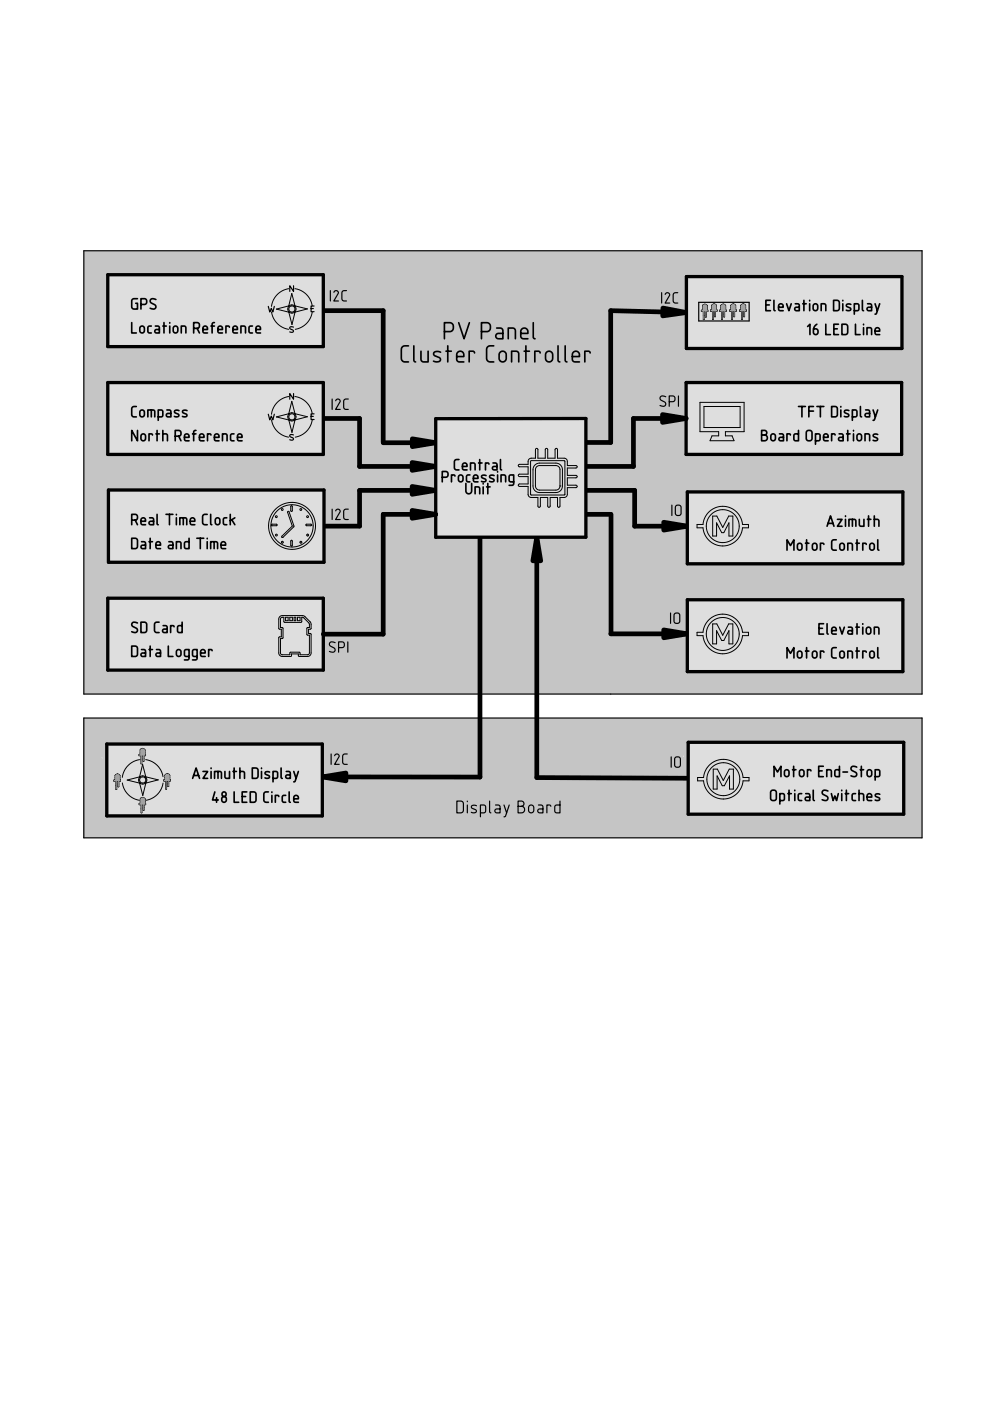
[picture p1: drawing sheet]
<svg xmlns="http://www.w3.org/2000/svg" width="210mm" height="297mm" viewBox="0 0 210 297" stroke-linecap="round" stroke-linejoin="round" font-family="sans-serif">
<g fill="#c5c5c5">
<path d="M17.8 53.2h177.7v94h-177.7z" fill-rule="evenodd"/>
<path d="M17.8 152.2h177.7v25.4h-177.7z" fill-rule="evenodd"/>
</g>
<path d="M68.6 65.9h12.6M129.5 65.9l16 .4M68.6 88.7h7.6M76.2 98.9h16.2M81.3 93.9h11.1M68.7 111.6h7.5M76.2 104h16.2M113.8 113.9v51l32.1 .1M134.6 111.6h11.1M129.5 134.4h16.2M68.3 164.7l33.5 .1" fill="none" stroke="#000" stroke-width="1"/>
<path d="M140.6 65.3l4.9 1-5 .7zM87.4 98.1l5 .8-5 .8zM87.4 93l5 .9-5 .8zM87.4 103.1l5 .9-5 .8zM113.8 113.9l.8 5h-1.6zM140.7 110.7l5 .9-5 .8zM140.7 133.6l5 .8-5 .8zM68.3 164.7l5-.8v1.7z" fill="#000"/>
<path d="M140.6 65.3l4.9 1-5 .7zM87.4 98.1l5 .8-5 .8zM87.4 93l5 .9-5 .8zM87.4 103.1l5 .9-5 .8zM113.8 113.9l.8 5h-1.6zM140.7 110.7l5 .9-5 .8zM140.7 133.6l5 .8-5 .8zM68.3 164.7l5-.8v1.7z" fill="#000" stroke="#000" stroke-width="1"/>
<g fill="#dedede">
<path d="M23 81.1h45.6v15.3h-45.7z" fill-rule="evenodd"/>
<path d="M23 58.2h45.6v15.3h-45.7z" fill-rule="evenodd"/>
<path d="M23 103.9h45.7v15.3h-45.7z" fill-rule="evenodd"/>
<path d="M22.9 126.8h45.7v15.3h-45.7z" fill-rule="evenodd"/>
<path d="M145.6 81.1h45.6v15.2h-45.7z" fill-rule="evenodd"/>
<path d="M146.1 157.4h45.5v15.2h-45.7z" fill-rule="evenodd"/>
<path d="M22.8 157.7h45.5v15.3h-45.7z" fill-rule="evenodd"/>
<path d="M145.7 58.6h45.5v15.3h-45.7z" fill-rule="evenodd"/>
<path d="M145.9 104.3h45.5v15.2h-45.7z" fill-rule="evenodd"/>
<path d="M145.9 127.2h45.5v15.2h-45.7z" fill-rule="evenodd"/>
</g>
<path d="M22.9 58.2h45.7v15.3h-45.7zM145.5 58.6h45.7v15.3h-45.7zM22.9 81.1h45.7v15.3h-45.7zM145.5 81.1h45.7v15.2h-45.7zM23 103.9h45.7v15.3h-45.7zM145.7 104.3h45.7v15.2h-45.7zM22.9 126.8h45.7v15.3h-45.7zM145.7 127.2h45.7v15.2h-45.7zM22.6 157.7h45.7v15.3h-45.7zM145.9 157.4h45.7v15.2h-45.7z" fill="none" stroke="#000" stroke-width=".7"/>
<g fill="none" stroke="#000" stroke-width=".35">
<path d="M27.9 68.4v2.2h1M29.1 63.3h-.8l-.3 .3-.1 1.5 .3 .4h.9v-1.2h-.3M29.8 69.3l.3-.2 .4 .2 .1 .8a.49 .49 0 0 1-.5 .5 .49 .49 0 0 1-.5-.5zM29.9 64.5h.7a.62 .62 0 0 0 .5-.6 .62 .62 0 0 0-.5-.6h-.7v2.2M32.1 69.1l-.5 .1-.3 .3 .1 .9 .7 .2M32.9 69.1l.7 .1 .2 .2v1.2h-.6a.37 .37 0 0 1-.4-.4 .37 .37 0 0 1 .4-.3h.6M33.1 63.5l-.2-.1a.57 .57 0 0 0-.8 0 .57 .57 0 0 0-.1 .8l.8 .4a.52 .52 0 0 1 .2 .7 .52 .52 0 0 1-.8 .2l-.4-.1M34.5 69.1h.8M34.8 68.4v2.2M36 68.4v.1M36 69.1v1.5M36.9 69.3l.3-.2 .4 .2 .1 .8a.49 .49 0 0 1-.5 .5 .49 .49 0 0 1-.5-.5z"/>
<path d="M38.4 70.6v-1.5h.7l.2 .2 .1 1.3M41.1 69.6h.7a.62 .62 0 0 0 .5-.6 .62 .62 0 0 0-.5-.6h-.7v2.2M41.8 69.6l.5 1M43 69.9h1a.51 .51 0 0 0-.3-.7 .51 .51 0 0 0-.7 .4l.1 .9 .9 .1M44.7 69.1h.8M45.5 68.4l-.4 .1-.1 .2v1.9M46.2 69.9h1a.51 .51 0 0 0-.4-.7 .51 .51 0 0 0-.6 .4l.1 .9 .9 .1M48.6 69.4l-.1-.3h-.6v1.5M49.4 69.9h.9a.51 .51 0 0 0-.3-.7 .51 .51 0 0 0-.6 .4l.1 .9 .8 .1M51.1 70.6v-1.5h.7l.2 .2 .1 1.3M53.5 69.1l-.5 .1-.2 .3 .1 .9 .6 .2M54.3 69.9h.9a.51 .51 0 0 0-.3-.7 .51 .51 0 0 0-.6 .4l.1 .9 .8 .1"/>
<path d="M162.4 64.7h.7M163.4 63.7h-1v2.2h1M164.1 63.7v1.9l.2 .3M165.1 65.1h.9a.51 .51 0 0 0-.3-.7 .51 .51 0 0 0-.6 .5l.1 .9 .8 .1M166.8 64.4l.5 1.5 .5-1.5M168.6 64.4h.6l.3 .3v1.2h-.6a.37 .37 0 0 1-.4-.4 .37 .37 0 0 1 .4-.4h.6M170.2 64.4h.7M170.4 63.7v2.2M171.2 69.2l.5-.5v2.2M171.7 63.7v.1M171.7 64.4v1.5M172.5 64.6l.4-.2 .3 .2 .2 .8a.49 .49 0 0 1-.5 .5 .49 .49 0 0 1-.5-.5z"/>
<path d="M173.2 68.7a1.6 1.6 0 0 0-.6 2.1l.3 .1a.61 .61 0 0 0 .6-.5 .61 .61 0 0 0-.6-.7h-.4M174.1 65.9v-1.5h.7l.2 .2 .1 1.3M175.1 68.7v2.2h1M176.7 63.7h.9l.3 .3v1.5l-.2 .3-1 .1zM176.8 69.7h.7M177.8 68.7h-1v2.2h1M178.5 68.7l.8 .1 .4 .2v1.5l-.3 .4h-.9zM178.7 63.7v.1M178.7 64.4v1.5M180.4 64.5h-.8a.29 .29 0 0 0-.2 .3 .29 .29 0 0 0 .2 .2l.6 .3a.29 .29 0 0 1 .2 .3 .29 .29 0 0 1-.2 .2h-.8M181.1 65.9h.7l.3-.3v-.9l-.2-.3h-.8v2.2M181.4 68.7v2.2h1"/>
<path d="M182.8 63.7v1.9l.3 .3M183.1 68.7v.2M183.1 69.5v1.4M183.8 70.9v-1.4h.7l.2 .1 .1 1.3M183.9 64.4h.7l.2 .3v1.2h-.6a.37 .37 0 0 1-.4-.4 .37 .37 0 0 1 .4-.4h.6M185.5 70.2h1a.51 .51 0 0 0-.3-.7 .51 .51 0 0 0-.7 .5l.1 .8 .9 .1M185.5 64.4l.5 1.5M186.5 64.4l-.7 2.1-.3 .1M28.9 86.2h-.7l-.3 .5 .1 1.5 .3 .2h.6M29.1 91.3v2.2l-1.2-2.2v2.2M29.8 87.1l.3-.2 .4 .2 .1 .8a.49 .49 0 0 1-.5 .5 .49 .49 0 0 1-.5-.5zM30 92.1l.4-.1 .3 .1 .2 .9a.49 .49 0 0 1-.5 .5 .49 .49 0 0 1-.5-.5z"/>
<path d="M31.3 88.4v-1.5l1.4 .1 .1 1.4M32.1 86.9v1.5M32.3 92.2l-.1-.2h-.6v1.5M33.1 92h.7M33.3 91.3v2.2M33.5 88.4h.7l.3-.2v-1l-.2-.2-.8-.1v2.2M34.5 92h.7l.2 .2 .1 1.3M34.5 91.3v2.2M35.4 86.9l.6 .1 .2 .2v1.2h-.6a.37 .37 0 0 1-.3-.4 .37 .37 0 0 1 .3-.3h.6M37.2 92.5h.7a.62 .62 0 0 0 .5-.6 .62 .62 0 0 0-.5-.6h-.7v2.2M37.9 92.5l.5 1M37.9 87.1l-.7-.1a.29 .29 0 0 0-.2 .3 .29 .29 0 0 0 .2 .3l.5 .2a.29 .29 0 0 1 .2 .3 .29 .29 0 0 1-.2 .2h-.7"/>
<path d="M39.1 92.7h1a.51 .51 0 0 0-.4-.7 .51 .51 0 0 0-.6 .5l.1 .9 .9 .1M39.7 87.1l-.8-.1a.29 .29 0 0 0-.2 .3 .29 .29 0 0 0 .2 .3l.6 .2a.29 .29 0 0 1 .1 .3 .29 .29 0 0 1-.2 .2h-.7M40.8 92h.7M41.5 91.3h-.3l-.1 .3v1.9M42.3 92.7h1a.51 .51 0 0 0-.4-.7 .51 .51 0 0 0-.6 .5l.1 .9 .9 .1M44.7 92.2l-.1-.2h-.6v1.5M45.5 92.7h.9a.51 .51 0 0 0-.3-.7 .51 .51 0 0 0-.6 .5l.1 .9 .8 .1M47.2 93.5v-1.5h.7l.2 .2v1.3M49.6 92h-.5l-.2 .4v.9l.7 .2M50.3 92.7h1a.51 .51 0 0 0-.3-.7 .51 .51 0 0 0-.7 .5l.2 .9 .8 .1M161.5 92.2h.6a.61 .61 0 0 1 .6 .6 .61 .61 0 0 1-.6 .7h-.6v-2.2h.6a.49 .49 0 0 1 .5 .4 .49 .49 0 0 1-.5 .5M163.6 92.1l.3-.1 .4 .1 .1 .9a.49 .49 0 0 1-.5 .5 .49 .49 0 0 1-.5-.5z"/>
<path d="M165.3 92h.6l.2 .3v1.2h-.6a.37 .37 0 0 1-.4-.4 .37 .37 0 0 1 .4-.4h.6M167.6 92.2l-.2-.2h-.5v1.5M169.3 91.3v2.2l-.8-.1-.2-.2v-1l.3-.2h.7M169.3 86.2h1.5M170 86.2v2.2M171.1 91.4l.2-.1a.58 .58 0 0 1 .9 .4v1.3a.62 .62 0 0 1-.6 .5 .62 .62 0 0 1-.7-.5v-1.3zM171.5 87.2h1M172.5 86.2h-1v2.2M172.9 93.5l.7-.1 .2-.2 .1-.9-.2-.3h-.8v2.2M173.2 86.2h1.5M173.9 86.2v2.2M174.6 92.7h1a.51 .51 0 0 0-.4-.7 .51 .51 0 0 0-.6 .5l.1 .8 .9 .2"/>
<path d="M176.3 86.2h.8l.4 .3v1.5l-.3 .3-.9 .1zM177.1 92.2l-.2-.2h-.6v1.5M177.9 92h.6l.3 .3v1.2h-.6a.37 .37 0 0 1-.4-.4 .37 .37 0 0 1 .4-.4h.6M178.3 86.2v.1M178.3 86.9v1.5M179.5 92h.7M179.7 91.3v2.2M180 87.1l-.8-.1a.29 .29 0 0 0-.2 .3 .29 .29 0 0 0 .2 .2l.6 .3a.29 .29 0 0 1 .2 .3 .29 .29 0 0 1-.2 .2h-.8M180.7 88.4h.7l.3-.2v-1l-.2-.3h-.8v2.2M181 91.3v.1M181 92v1.5M181.8 92.1l.4-.1 .3 .1 .2 .9a.49 .49 0 0 1-.5 .5 .49 .49 0 0 1-.5-.5z"/>
<path d="M182.4 86.2v1.9l.3 .3M183.4 93.5v-1.5h.7l.2 .2 .1 1.3M183.5 86.9h.7l.2 .3v1.2h-.6a.37 .37 0 0 1-.4-.4 .37 .37 0 0 1 .4-.3h.6M185.1 86.9l.5 1.5M186.1 86.9l-.7 2.1-.3 .1M186.1 92.1h-.8a.29 .29 0 0 0-.2 .2 .29 .29 0 0 0 .2 .3l.6 .3a.29 .29 0 0 1 .2 .2 .29 .29 0 0 1-.2 .3l-.8-.1M27.9 114.1h.9l.3 .3v1.5l-.3 .4h-.9zM27.9 110.3h.8a.62 .62 0 0 0 .5-.6 .62 .62 0 0 0-.5-.6h-.8v2.2M28.7 110.3l.4 1M29.9 110.5h1a.51 .51 0 0 0-.4-.7 .51 .51 0 0 0-.6 .5l.1 .8 .9 .2M30 114.9h.6l.3 .2v1.2h-.7a.37 .37 0 0 1-.3-.3 .37 .37 0 0 1 .3-.4h.7M31.6 114.9h.7"/>
<path d="M31.7 109.8h.6l.3 .3v1.2h-.6a.37 .37 0 0 1-.4-.4 .37 .37 0 0 1 .4-.4h.6M31.8 114.1v2.2M33.1 115.6h.9a.51 .51 0 0 0-.3-.7 .51 .51 0 0 0-.6 .4l.1 .9 .8 .1M33.3 109.1v1.9l.2 .3M35.2 109.1h1.5M35.8 114.9h.6l.3 .2v1.2h-.6a.37 .37 0 0 1-.4-.3 .37 .37 0 0 1 .4-.4h.6M35.9 109.1v2.2M37.4 116.3v-1.4h.7l.2 .1 .1 1.3M37.4 109.1v.1M37.4 109.8v1.5M38.1 111.3v-1.5l1.4 .1 .1 1.4M38.9 109.8v1.5"/>
<path d="M40.1 114.1v2.2h-.8l-.2-.3v-.9l.3-.2h.7M40.3 110.5h1a.51 .51 0 0 0-.3-.7 .51 .51 0 0 0-.7 .5l.1 .8 .9 .2M41.7 114.1h1.5M42.5 114.1v2.2M43.9 109.1h-.6l-.3 .4v1.5l.3 .2 .6 .1M43.9 114.1v.1M43.9 114.9v1.4M44.7 109.1v1.9l.2 .3M44.7 116.3v-1.4l1.3 .1 .1 1.3M45.4 114.9v1.4M45.8 109.9l.3-.1 .4 .1 .1 .9a.49 .49 0 0 1-.5 .5 .49 .49 0 0 1-.5-.5zM46.9 115.6h.9a.51 .51 0 0 0-.3-.7 .51 .51 0 0 0-.6 .4l.1 .9 .8 .1"/>
<path d="M48.1 109.8h-.5l-.2 .4v.9l.7 .2M48.8 109.1v2.2M49.1 110.2l.7 1.1M49.8 109.8l-1 .6M166.9 116.6v-2.2l.7 1.3 .7-1.3v2.2M169.2 115.3l.4-.1 .3 .1 .1 .9a.49 .49 0 0 1-.4 .4 .49 .49 0 0 1-.5-.4zM170.8 115.2h.7M171 114.4v2.2M172.4 115.3l.3-.1 .4 .1 .1 .9a.49 .49 0 0 1-.5 .4 .49 .49 0 0 1-.5-.4zM174.7 115.4l-.2-.2h-.5v1.4M175.4 111.6l.7-2.2 .7 2.2M175.6 111h1"/>
<path d="M177.3 114.4l-.7 .1-.3 .4 .1 1.5 .3 .2h.6M177.6 110.1h.9l-.9 1.5h.9M178.2 115.3l.3-.1 .4 .1 .1 .9a.49 .49 0 0 1-.5 .4 .49 .49 0 0 1-.5-.4zM179.3 109.4v.1M179.3 110.1v1.5M179.8 116.6v-1.4h.6l.3 .1v1.3M180 111.6v-1.5l1.4 .1 .1 1.4M180.7 110.1v1.5M181.5 115.2h.7M181.7 114.4v2.2M182.2 110.1v1.2l.4 .3h.6v-1.5M183.7 115.4l-.2-.2h-.6v1.4"/>
<path d="M183.9 110.1h.7M184.2 109.4v2.2M184.5 115.3l.4-.1 .3 .1 .2 .9a.49 .49 0 0 1-.5 .4 .49 .49 0 0 1-.5-.4zM185.4 110.1h.7l.2 .2 .1 1.3M185.4 109.4v2.2M186.1 114.4v2l.3 .2M27.9 137h.9l.3 .3v1.5l-.3 .3-.9 .1zM29.1 132.1l-.1-.1a.57 .57 0 0 0-.9 0 .57 .57 0 0 0 0 .8l.8 .4a.52 .52 0 0 1 .2 .7 .52 .52 0 0 1-.8 .2l-.4-.2M29.9 131.9h.8l.4 .3v1.5l-.3 .4h-.9zM30 137.7h.6l.3 .3v1.2h-.7a.37 .37 0 0 1-.3-.4 .37 .37 0 0 1 .3-.3h.7M31.6 137.7h.7M31.8 137v2.2"/>
<path d="M33.2 137.7h.6l.2 .3v1.2h-.6a.37 .37 0 0 1-.3-.4 .37 .37 0 0 1 .3-.3h.6M33.7 131.9l-.6 .1-.3 .4v1.5l.3 .2h.6M34.6 132.6l.6 .1 .2 .2v1.2h-.6a.37 .37 0 0 1-.3-.4 .37 .37 0 0 1 .3-.3h.6M35.7 137v2.2h1M36.9 132.9l-.1-.2-.6-.1v1.5M37.5 137.9l.4-.2 .3 .2 .2 .8a.49 .49 0 0 1-.5 .5 .49 .49 0 0 1-.5-.5zM38.6 131.9v2.2h-.7l-.3-.3 .1-.9 .2-.2 .7-.1M40.1 139.2h-.7l-.3-.2v-1l.2-.3h.8v1.9l-.2 .3h-.8M41.8 139.2h-.7l-.3-.2v-1l.2-.3h.8v1.9l-.2 .3h-.8M42.5 138.5h1a.51 .51 0 0 0-.3-.8 .51 .51 0 0 0-.7 .5l.1 .9 .9 .1M45 138l-.2-.3h-.6v1.5M166.9 139.5v-2.2l.7 1.2 .7-1.2v2.2"/>
<path d="M169.2 138.2l.4-.2 .3 .2 .1 .8a.49 .49 0 0 1-.4 .5 .49 .49 0 0 1-.5-.5zM170.8 138h.7M171 137.3v2.2M172.4 138.2l.3-.2 .4 .2 .1 .8a.49 .49 0 0 1-.5 .5 .49 .49 0 0 1-.5-.5zM173.6 133.2h.8M174.6 132.2h-1v2.2h1M174.7 138.3l-.2-.2-.5-.1v1.5M175.4 132.2v2l.2 .2M176.3 133.7h1a.51 .51 0 0 0-.3-.7 .51 .51 0 0 0-.7 .5l.1 .8 .9 .1M177.3 137.3h-.7l-.3 .5 .1 1.5 .3 .2h.6M178 133l.5 1.4 .5-1.4M178.2 138.2l.3-.2 .4 .2 .1 .8a.49 .49 0 0 1-.5 .5 .49 .49 0 0 1-.5-.5z"/>
<path d="M179.8 139.5v-1.5l.6 .1 .3 .1v1.3M179.9 133h.6l.2 .3v1.1h-.6a.37 .37 0 0 1-.3-.3 .37 .37 0 0 1 .3-.4h.6M181.5 133h.7M181.5 138h.7M181.7 132.2v2.2M181.7 137.3v2.2M182.9 132.2v.2M182.9 133v1.4M183.7 138.3l-.2-.2-.6-.1v1.5M183.8 133.1l.4-.1 .3 .1 .1 .9a.49 .49 0 0 1-.4 .4 .49 .49 0 0 1-.5-.4zM184.5 138.2l.4-.2 .3 .2 .2 .8a.49 .49 0 0 1-.5 .5 .49 .49 0 0 1-.5-.5zM185.4 134.4v-1.4h.7l.2 .1 .1 1.3"/>
<path d="M186.1 137.3v2l.3 .2M40.8 165l.8-2.2 .7 2.2M41 164.4h1.1M43 163.6h1l-1 1.4h1M44.8 162.8v.2M44.8 163.6v1.4M45.5 165v-1.4l1.3 .1 .2 1.3M45.5 167.9l-.4 1.7h1.2M45.9 169.1v1M46.2 163.6v1.4M47.2 169l.2-.1a.6 .6 0 0 1 .6 .6 .6 .6 0 0 1-.6 .6 .66 .66 0 0 1-.2-1.1zM47.7 163.6v1.1l.4 .3h.6v-1.4"/>
<path d="M49.4 163.6h.7M49.6 167.9v2.2h1M49.6 162.8v2.2M50.9 163.6h.6l.3 .1v1.3M50.9 162.8v2.2M51.4 168.9h.7M52.3 167.9h-.9v2.2h.9M53.1 167.9h.8l.3 .3 .1 1.5-.3 .4h-.9zM53.5 162.8h.8l.4 .3v1.5l-.3 .4h-.9zM55.4 162.8v.2M55.4 163.6v1.4M56.9 167.9h-.7l-.3 .5 .1 1.5 .3 .2h.6"/>
<path d="M57.2 163.7l-.8-.1a.29 .29 0 0 0-.2 .3 .29 .29 0 0 0 .2 .3l.6 .2a.29 .29 0 0 1 .1 .3 .29 .29 0 0 1-.2 .3l-.7-.1M57.6 167.9v.1M57.6 168.6v1.5M57.9 165h.7l.2-.2 .1-.9-.3-.3h-.7v2.2M59.1 168.9l-.1-.2-.6-.1v1.5M59.6 162.8v2l.2 .2M60.6 168.6l-.5 .1-.3 .3 .1 .9 .7 .2M60.7 163.6h.6l.2 .3 .1 1.1h-.7a.37 .37 0 0 1-.3-.3 .37 .37 0 0 1 .3-.4h.7M61.3 167.9v2l.3 .2M62.3 169.4h1a.51 .51 0 0 0-.4-.7 .51 .51 0 0 0-.6 .4l.1 .9 .9 .1M62.3 163.6l.5 1.4M63.3 163.6l-.7 2-.3 .2"/>
<path d="M163.5 167.7l.3-.2a.58 .58 0 0 1 .8 .5v1.2a.62 .62 0 0 1-.6 .5 .62 .62 0 0 1-.6-.5v-1.2zM164.1 164.7v-2.2l.7 1.2 .8-1.2v2.2M165.3 169.7h.7l.3-.2v-.9l-.2-.3h-.8v2.2M166.5 163.3l.3-.1 .3 .1 .2 .9a.49 .49 0 0 1-.5 .5 .49 .49 0 0 1-.5-.5zM167 168.3h.8M167.3 167.5v2.2M168 163.2h.8M168.3 162.5v2.2M168.5 167.5v.2M168.5 168.3v1.4M169.6 163.3l.4-.1 .3 .1 .2 .9a.49 .49 0 0 1-.5 .5 .49 .49 0 0 1-.5-.5zM170 168.3h-.5l-.3 .3 .1 1 .7 .1"/>
<path d="M170.8 168.3h.7l.2 .3v1.1h-.6a.37 .37 0 0 1-.4-.3 .37 .37 0 0 1 .4-.4h.6M171.9 163.4l-.1-.2h-.6v1.5M172.4 167.5v2l.3 .2M173.6 163.4h.7M174.6 162.5h-1v2.2h1M175.3 164.7v-1.5h.7l.2 .2 .1 1.3M175.5 167.7l-.1-.1a.57 .57 0 0 0-.9 0 .57 .57 0 0 0 0 .8l.8 .4a.52 .52 0 0 1 .2 .7 .52 .52 0 0 1-.8 .2l-.4-.1M176.3 168.3l.3 1.4 .4-.9 .4 .9 .3-1.4M178 162.5v2.2l-.8-.1-.2-.2v-1l.3-.2h.7M178.5 167.5v.2M178.5 168.3v1.4M178.7 163.7h1"/>
<path d="M179.2 168.3h.7M179.4 167.5v2.2M181.4 168.3h-.5l-.2 .3v1l.7 .1M181.6 162.6h-.1a.57 .57 0 0 0-.9-.1 .57 .57 0 0 0 0 .8l.8 .4a.52 .52 0 0 1 .2 .8 .52 .52 0 0 1-.8 .1l-.4-.1M182.1 168.3h.7l.3 .1v1.3M182.1 167.5v2.2M182.4 163.2h.7M182.6 162.5v2.2M183.8 169h1a.51 .51 0 0 0-.3-.7 .51 .51 0 0 0-.7 .5l.2 .8 .8 .1M184 163.3l.3-.1 .4 .1 .1 .9a.49 .49 0 0 1-.5 .5 .49 .49 0 0 1-.5-.5zM185.6 164.7h.6l.3-.3v-.9l-.2-.3h-.7v2.2M186.5 168.4l-.7-.1a.29 .29 0 0 0-.2 .3 .29 .29 0 0 0 .2 .3l.5 .2a.29 .29 0 0 1 .2 .3 .29 .29 0 0 1-.2 .3l-.7-.1"/>
<circle cx="47.5" cy="168.4" r=".46"/>
</g>
<path d="M153.8 72.2l.1 .3M164.5 72.2l.1 .2M154 117.9l.1 .2M164.6 117.8l.2 .3M154 140.7l.1 .3M164.6 140.7l.2 .3" fill="none" stroke="#dedede" stroke-width=".25"/>
<path d="M81.2 65.9v27.9M129.5 65.9v27.9h-5.3M76.2 88.7v10.2M134.3 88.7v10.2h-10.1M76.2 104v7.6M81.2 109.1v25.4h-12.6M101.8 113.9v50.9M124.2 104h10.4v7.6M124.2 109.1h5.3M129.6 109.1v25.3" fill="none" stroke="#000" stroke-width="1"/>
<path d="M92.4 88.8l31.8-.1v25.2h-31.8z" fill-rule="evenodd" fill="#dedede"/>
<g fill="none" stroke="#000" stroke-width=".35">
<path d="M97.3 97.4l-.7 .1-.3 .4 .1 1.5 .3 .2h.6M98 98.9h1a.51 .51 0 0 0-.3-.7 .51 .51 0 0 0-.7 .5l.2 .8 .8 .1M99.8 99.6v-1.4h.6l.3 .1v1.3M101.5 98.2h.7M101.7 97.4v2.2M103.7 98.4l-.2-.2h-.6v1.4M104.5 98.2h.6l.3 .3v1.1h-.6a.37 .37 0 0 1-.4-.3 .37 .37 0 0 1 .4-.4h.6M105.5 100v.1M106.1 97.4v2l.3 .2M93.8 101.2h.7a.62 .62 0 0 0 .5-.6 .62 .62 0 0 0-.5-.6h-.7v2.2M96.5 100.9l-.2-.2h-.6v1.5M97.3 100.8l.4-.1 .3 .1 .2 .9a.49 .49 0 0 1-.5 .5 .49 .49 0 0 1-.5-.5z"/>
<path d="M98.8 102.5v1.6a.61 .61 0 0 0 .6 .6 .61 .61 0 0 0 .6-.6v-1.6M99.6 100.7h-.5l-.2 .4 .1 .9 .6 .2M100.4 101.4h.9a.51 .51 0 0 0-.3-.7 .51 .51 0 0 0-.6 .5l.1 .9 .8 .1M100.7 104.7v-1.5h.7l.2 .2 .1 1.3M102.4 102.5v.1M102.4 103.2v1.5M103.1 100.8h-.8a.29 .29 0 0 0-.2 .2 .29 .29 0 0 0 .2 .3l.6 .3a.29 .29 0 0 1 .1 .2 .29 .29 0 0 1-.2 .3h-.7M103.2 103.2h.7M103.4 102.5v2.2M104.8 100.8h-.8a.29 .29 0 0 0-.2 .2 .29 .29 0 0 0 .2 .3l.6 .3a.29 .29 0 0 1 .1 .2 .29 .29 0 0 1-.2 .3h-.7M105.5 100.7v1.5M106.2 102.2v-1.5h.7l.2 .2 .1 1.3"/>
<path d="M108.9 102.2h-.7l-.2-.3-.1-.9 .3-.3h.7v1.8l-.2 .4h-.8"/>
</g>
<path d="M92.4 113.9h31.8v-25.2l-31.8 .1v25.1" fill="none" stroke="#000" stroke-width=".7"/>
<g fill="none" stroke="#000" stroke-width=".21">
<path d="M57.6 66.1l.4 1.4 .8 1.1 1.1 .8 1.3 .4M58.6 65.5l2.8-.7-.4 .7 .4 .7zM61.2 66l.7 .4 .7-.4-.7 2.8zM61.2 61.2l-1.3 .4-1.1 .9-.8 1.1-.4 1.4M61.9 62.2l.7 2.8-.7-.4-.7 .4zM62.4 64.8l2.8 .7-2.8 .7 .4-.7zM62.5 61.2l1.3 .4 1.1 .8 .9 1.1 .4 1.3M66.2 66.2l-.4 1.3-.8 1.1-1.1 .8-1.3 .4M149 64.8h-.1M149.1 64.7l.4-.2 .4 .2 .1 1.1h.1v.2h-.4v1.2h-.1v-1.2l-.3 .1v1.7h-.2v-1.8h-.4v-.2a.28 .28 0 0 0 .3-.2 .28 .28 0 0 0-.1-.3zM150.9 64.7v.1M151 64.6l.4-.1 .4 .1 .1 1.1h.1v.3h-.3v1.2h-.2v-1.2h-.3v1.7h-.1v-1.7h-.4v-.3a.28 .28 0 0 0 .2-.1 .28 .28 0 0 0 0-.4z"/>
<path d="M153.3 64.5l-.4 .3-.1 .6a.23 .23 0 0 1 .1 .2 .23 .23 0 0 1-.3 .1v.3h.4v1.7h.2v-1.7h.3v1.2h.1v-1.2h.4l-.1-1.2M153.4 64.5l.5 .3M153.4 64.5h-.1M153.9 64.8h.1M155.1 64.6l.3-.1 .5 .1 .1 1.1h.1v.3h-.3v1.2h-.2v-1.2h-.3v1.7h-.2v-1.7h-.4v-.3a.28 .28 0 0 0 .3-.1 .28 .28 0 0 0 0-.4zM155.5 64.5h-.1M157.2 64.6l.4-.1 .4 .1 .1 1.1h.1v.3h-.3v1.2h-.2v-1.2h-.3v1.7h-.2v-1.7h-.4v-.3a.28 .28 0 0 0 .3-.1 .28 .28 0 0 0 0-.4zM157.6 64.5h-.1M110 98.5l2-.1v-.7l.2-.4 .4-.1 .9-.1v-1.8a.26 .26 0 0 1 .3-.2 .26 .26 0 0 1 .2 .2v1.8h1.6v-1.8a.26 .26 0 0 1 .3-.2 .26 .26 0 0 1 .2 .2v1.8h1.6v-1.8a.26 .26 0 0 1 .2-.2 .26 .26 0 0 1 .3 .2v1.8l1.8 .2 .3 .4v1h1.8a.26 .26 0 0 1 .3 .3 .26 .26 0 0 1-.3 .2h-1.8v1.6h1.8a.26 .26 0 0 1 .3 .2 .26 .26 0 0 1-.3 .3h-1.8v1.6h1.8a.26 .26 0 0 1 .3 .2 .26 .26 0 0 1-.3 .3h-1.8l-.1 1.8-.5 .3h-1v1.8a.26 .26 0 0 1-.2 .3 .26 .26 0 0 1-.3-.3v-1.8h-1.6v1.8a.26 .26 0 0 1-.2 .3 .26 .26 0 0 1-.3-.3v-1.8h-1.5v1.8a.26 .26 0 0 1-.3 .3 .26 .26 0 0 1-.3-.3v-1.8h-1.5l-.5-.4v-2h-1.9a.26 .26 0 0 1-.2-.2 .26 .26 0 0 1 .2-.3h1.9v-1.6h-1.9a.26 .26 0 0 1-.2-.2 .26 .26 0 0 1 .2-.3h1.9v-1.5h-1.9l-.2-.2zM112.5 97.7h7.2v7.2h-7.2zM113.4 98.6l.5-.3 .5-.1h3.6l.8 .4 .3 .4 .1 .6v3.6l-.4 .8-.4 .3-.5 .1h-3.6l-.9-.4-.3-.4-.1-.6v-3.5zM113.8 99l.6-.3h3.5l.6 .3 .2 .6v3.5l-.2 .5-.6 .3h-3.5l-.6-.2-.3-.7v-3.5z"/>
<path d="M57.6 111.2l1-.1 .2 .2-.2 .2h-.9zM61 108.5h.3l1 3.1-2.5 2.4v-.3l2.2-2.2zM61.7 107.3l.3 .1v.9l-.2 .1-.2-.1zM61.7 114.6l.3 .1v.9l-.2 .2-.2-.2zM64.9 111.2l1-.1 .2 .2-.2 .2h-.9zM118.7 103h.1M119.8 104.8h.1M150.3 108.6l.9-.7 1.2-.5h1.2l1.2 .2 1 .6 .8 .8 .6 1.1 .2 1.1h1.3v.7h-1.3l-.2 1.1-.5 .9-.7 .8-.8 .6-1.7 .4-1.8-.2-1-.6-.8-.8-.6-1-.2-1.2h-1.3v-.7h1.3l.3-1.4zM151.1 109.4h.9l1.2 2.4 1.3-2.4h.9v4.3h-.8v-2.9l-1.1 2.1h-.5l-1.1-2.1v2.9h-.8zM59.3 130.7l.5-.2h4.5l.3 .2 1.2 1.2 .2 .4v1l-.6 .1v.9h.5l.1 .2v4l-.3 .5-.4 .2h-1.9l-.1-.6h-1.5v.5l-.2 .1h-1.8l-.5-.3-.2-.4v-3.3l.5-.2v-1.6h-.4l-.1-.2v-2zM59.6 131l.6-.1v.9l.1 .2h3.5l.2-.2v-.9h.2l1.3 1.2 .1 .9h-.4l-.1 .2v1.4l.5 .1v3.7l-.2 .4h-1.8v-.4l-.2-.1h-1.8l-.2 .5h-1.6l-.2-.1-.1-3.3h.4l.1-.2v-2l-.5-.2zM60.5 130.9h.6v.7h-.6z"/>
<path d="M61.4 130.9h.6v.7h-.6zM62.4 130.9h.3v.7h-.3zM63.1 130.9h.5v.7h-.5z"/>
<circle cx="61.9" cy="65.5" r=".66"/>
<circle cx="58.6" cy="109.5" r=".19"/>
<circle cx="58.6" cy="113.4" r=".19"/>
<circle cx="59.8" cy="108" r=".19"/>
<circle cx="59.9" cy="115" r=".19"/>
<circle cx="61.9" cy="111.5" r="4.5"/>
<circle cx="61.9" cy="111.5" r="5"/>
<circle cx="63.8" cy="108" r=".19"/>
<circle cx="63.8" cy="115" r=".19"/>
<circle cx="65.2" cy="109.5" r=".19"/>
<circle cx="65.2" cy="113.4" r=".19"/>
<circle cx="153.2" cy="111.6" r="3.5"/>
</g>
<g fill="none" stroke="#000" stroke-width=".25">
<path d="M56.9 65l.3 1.2 .3-.8 .3 .8 .4-1.2M62.2 69.4l-.4-.1a.28 .28 0 0 0-.3 .1 .28 .28 0 0 0 .1 .4l.4 .2a.28 .28 0 0 1 .2 .3 .28 .28 0 0 1-.4 .2l-.4-.1M62.2 60.6v1.2l-.8-1.2v1.2M66 65.4h.4M66.6 64.9h-.6v1.2h.6M70 61.6v2.2M70.8 62a.48 .48 0 0 1 .6-.4 .48 .48 0 0 1 .3 .6l-.9 1.6h1M73.5 61.6l-.7 .1-.3 .4 .1 1.5 .3 .2h.6M140.3 62.1v2.2M141 62.4a.48 .48 0 0 1 .6-.3 .48 .48 0 0 1 .4 .5l-1 1.7h1M143.7 62.1h-.7l-.3 .4 .1 1.5 .3 .2 .6 .1M148.1 64.1h10.7v4h-10.7z"/>
<path d="M70.4 84.6v2.2M71.2 85a.48 .48 0 0 1 .5-.4 .48 .48 0 0 1 .4 .6l-.9 1.6h.9M73.8 84.6h-.6l-.3 .5 .1 1.5 .3 .2h.5M141.2 84.1l-.2-.1a.57 .57 0 0 0-.8 0 .57 .57 0 0 0-.1 .8l.8 .4a.52 .52 0 0 1 .2 .7 .52 .52 0 0 1-.8 .2l-.4-.1M141.9 85.2h.7a.62 .62 0 0 0 .5-.6 .62 .62 0 0 0-.5-.7h-.7v2.2M143.8 83.9v2.2M70.4 108v2.2M71.2 108.3a.48 .48 0 0 1 .5-.3 .48 .48 0 0 1 .4 .5l-.9 1.7h.9M73.8 108h-.6l-.3 .4 .1 1.5 .3 .2 .5 .1M142.5 107.1v2.2M143.3 107.2l.3-.1a.58 .58 0 0 1 .8 .5v1.2a.62 .62 0 0 1-.6 .5 .62 .62 0 0 1-.6-.5v-1.2zM71.1 136.3l-.2-.1a.57 .57 0 0 0-.8-.1 .57 .57 0 0 0-.1 .9l.8 .4a.52 .52 0 0 1 .2 .7 .52 .52 0 0 1-.8 .1l-.4-.1"/>
<path d="M71.8 137.3h.7a.62 .62 0 0 0 .5-.6 .62 .62 0 0 0-.5-.6h-.7v2.2M73.7 136.1v2.2M142.2 130v2.2M143 130.1l.3-.1a.58 .58 0 0 1 .8 .5v1.2a.62 .62 0 0 1-.6 .5 .62 .62 0 0 1-.6-.5v-1.2zM17.8 152.2h177.7v25.4h-177.7zM70.2 159.9v2.2M73.6 159.9h-.6l-.3 .4v1.5l.3 .2 .6 .1M71 160.2a.48 .48 0 0 1 .5-.3 .48 .48 0 0 1 .4 .5l-1 1.7h1M96.9 169.8h.8a.56 .56 0 0 1 .6 .6v1.4a.56 .56 0 0 1-.6 .5h-.8zM99.1 169.8v.2M99.1 170.7v1.6M101 170.8h-.8a.33 .33 0 0 0-.3 .3 .33 .33 0 0 0 .2 .3l.7 .3a.33 .33 0 0 1 .2 .3 .33 .33 0 0 1-.2 .3l-.9-.1"/>
<path d="M101.9 172.3h.7l.3-.2 .1-1.1-.3-.3h-.8v2.5M103.8 169.8v2.3l.3 .2M105.1 170.7h.7l.2 .3v1.3h-.7a.42 .42 0 0 1-.4-.4 .42 .42 0 0 1 .4-.4h.7M106.9 170.7l.5 1.6M108 170.7l-.8 2.3-.3 .2M109.8 171h.8a.7 .7 0 0 1 .6 .6 .7 .7 0 0 1-.6 .7h-.8v-2.5h.7a.56 .56 0 0 1 .6 .6 .56 .56 0 0 1-.6 .6M112.2 170.8a.56 .56 0 0 1 .6-.1 .56 .56 0 0 1 .4 .5v.6a.56 .56 0 0 1-.6 .5 .56 .56 0 0 1-.5-.5zM114.1 170.7h.8l.2 .3v1.3h-.7a.42 .42 0 0 1-.4-.4 .42 .42 0 0 1 .4-.4h.7M116.8 171l-.2-.3h-.6v1.6M118.7 169.8v2.5h-.8l-.3-.3 .1-1.1 .3-.2h.7M142.3 160.5v2.2M143.2 160.6l.2-.1a.58 .58 0 0 1 .9 .5v1.2a.62 .62 0 0 1-.7 .5 .62 .62 0 0 1-.6-.5v-1.2z"/>
</g>
<g fill="none" stroke="#dedede" stroke-width=".25">
<path d="M147.8 65.2h.1M155.2 61.4h.1M158.4 65.2h.1M21.6 160.7h.1M144.9 160.3h.1"/>
<circle cx="148.5" cy="66.5" r=".7"/>
<circle cx="159.2" cy="66.5" r=".7"/>
</g>
<g fill="#a0a0a4">
<path d="M155.1 64.6a.55 .55 0 0 1 .9 .2l.1 1.2h-.3v1.2h-.2v-1.2h-.3v1.7h-.2v-1.7h-.4l.1-.3a.26 .26 0 0 0 .2-.1 .26 .26 0 0 0 0-.4z" fill-rule="evenodd"/>
<path d="M152.9 64.7a.55 .55 0 0 1 1 .1l.1 1.2h-.4v1.2h-.1v-1.2h-.3v1.7h-.2v-1.7h-.4v-.3a.26 .26 0 0 0 .3-.1 .26 .26 0 0 0-.1-.3z" fill-rule="evenodd"/>
<path d="M151 64.6a.55 .55 0 0 1 .9 .2l.1 1.2h-.3v1.2h-.2v-1.2h-.3v1.7h-.1v-1.7h-.4v-.3a.26 .26 0 0 0 .3-.1 .26 .26 0 0 0-.1-.4z" fill-rule="evenodd"/>
<path d="M149 64.7a.55 .55 0 0 1 1 .2l.1 1.1h-.4v1.2h-.1v-1.2l-.3 .1v1.7h-.2v-1.8h-.4v-.2a.26 .26 0 0 0 .3-.2 .26 .26 0 0 0-.1-.3z" fill-rule="evenodd"/>
<path d="M157.2 64.6a.55 .55 0 0 1 .9 .2l.1 1.2h-.3v1.2h-.2v-1.2h-.3v1.7h-.2v-1.7h-.4l.1-.3a.26 .26 0 0 0 .3-.1 .26 .26 0 0 0-.1-.4z" fill-rule="evenodd"/>
</g>
<g fill="none" stroke="#000" stroke-width=".35">
<path d="M86.6 73.3h-.8a.76 .76 0 0 0-.7 .8v1.9a.76 .76 0 0 0 .7 .7h.8M87.7 73.3v3.1l.2 .2 .2 .1M89.3 74.5v1.7a.57 .57 0 0 0 .5 .5h1v-2.2M93.4 74.7l-.7-.2a.51 .51 0 0 0-.7 .3 .51 .51 0 0 0 .2 .6l.9 .4a.45 .45 0 0 1 .3 .4 .45 .45 0 0 1-.3 .5h-.6l-.6-.1M94.2 70.3h1.2a.97 .97 0 0 0 .7-.9 .97 .97 0 0 0-.7-1h-1.2v3.4M94.6 74.5h1.1M94.9 73.3v3.4M96.8 75.6h1.5a.79 .79 0 0 0-.5-1.1 .79 .79 0 0 0-1 .7v1a.57 .57 0 0 0 .6 .5h.9M97.3 68.4l1.1 3.4 1.1-3.4M100.6 74.8l-.2-.3h-.9v2.2M102.1 70.3h1.1a.97 .97 0 0 0 .8-.9 .97 .97 0 0 0-.8-1h-1.1v3.4M104.7 73.3h-.8a.76 .76 0 0 0-.7 .8v1.9a.76 .76 0 0 0 .7 .7h.8"/>
<path d="M105.3 69.6h.8a.57 .57 0 0 1 .5 .5v1.7h-.9a.57 .57 0 0 1-.6-.5 .57 .57 0 0 1 .6-.6h.9M106 74.7a.76 .76 0 0 1 .9-.2 .76 .76 0 0 1 .4 .7v.8a.76 .76 0 0 1-.7 .7 .76 .76 0 0 1-.8-.7v-.9zM107.8 71.8v-2.2h.9a.57 .57 0 0 1 .6 .5v1.7M108.5 76.7v-2.2h.9a.57 .57 0 0 1 .6 .5v1.7M110.4 70.7h1.5a.79 .79 0 0 0-.5-1.1 .79 .79 0 0 0-1 .7v1a.57 .57 0 0 0 .6 .5h.9M111.1 74.5h1.2M111.5 73.3v3.4M113.1 68.4v3l.1 .3 .2 .1M114.5 74.8l-.2-.3h-.9v2.2M115.9 74.7a.76 .76 0 0 1 .8-.2 .76 .76 0 0 1 .5 .7v.8a.76 .76 0 0 1-.8 .7 .76 .76 0 0 1-.7-.7v-.9zM118.3 73.3v3.1l.1 .2 .3 .1M119.8 73.3v3.1l.1 .2 .3 .1"/>
<path d="M121.3 75.6h1.6a.79 .79 0 0 0-.6-1.1 .79 .79 0 0 0-1 .7v1a.57 .57 0 0 0 .6 .5h1M125.1 74.8l-.2-.3h-.9v2.2"/>
</g>
<g fill="none" stroke="#000" stroke-width=".21">
<path d="M57.6 89l.4 1.3 .8 1.1 1.1 .9 1.3 .4M58.6 88.4l2.8-.7-.4 .7 .4 .7zM61.2 88.9l.7 .4 .7-.4-.7 2.8zM61.2 84.1l-1.3 .4-1.1 .8-.8 1.2-.4 1.3M61.9 85.1l.7 2.7-.7-.3-.7 .4zM62.4 87.7l2.8 .7-2.8 .7 .4-.7zM62.5 84.1l1.3 .4 1.1 .8 .9 1.1 .4 1.3M66.2 89l-.4 1.3-.8 1.1-1.1 .8-1.3 .5M148.4 85.3h9.4v6.2h-4v.9h1.4l.4 1h-5.1l.5-1h1.4v-.9h-4zM149.3 86.2h7.6v4.4h-7.6zM29.8 158.8l.5-.1 .3 .1 .1 1.1 .2 .1v.2h-.4v1.2h-.2v-1.2h-.2v1.7h-.2v-1.7h-.4v-.3a.28 .28 0 0 0 .3-.1 .28 .28 0 0 0-.1-.3zM30.7 159h.1"/>
<path d="M24.9 164.1l-.5 .3v.6a.23 .23 0 0 1 0 .3 .23 .23 0 0 1-.2 .1v.3h.4v1.7h.2v-1.7h.2v1.1h.2v-1.1h.3l-.1-1.2M24.9 164.1l.5 .4M24.9 164.1h.1M25.4 164.5h.1M25.9 166l.4 1.3 .8 1.1 1.2 .8 1.3 .5M27 165.4l2.7-.7-.3 .7 .3 .7zM29.6 165.9l.7 .3 .7-.3-.7 2.8zM29.6 161.1l-1.3 .4-1.2 .8-.8 1.2-.4 1.3M29.8 169.2l.5-.1 .4 .1 .1 1.1h.1v.3h-.4v1.2h-.1v-1.2h-.3v1.7h-.2v-1.7h-.4v-.3a.28 .28 0 0 0 .3-.1 .28 .28 0 0 0-.1-.3zM30.2 162.1l.7 2.7-.6-.3-.7 .3zM30.8 169.4h.1M30.8 164.7l2.7 .7-2.7 .7 .3-.7z"/>
<path d="M30.9 161.1l1.3 .4 1.1 .8 .8 1.1 .5 1.3M34.6 166l-.4 1.3-.8 1.1-1.1 .8-1.3 .5M35 164.4h.1M35.1 164.2l.4-.1 .4 .1 .1 1.1h.1v.3h-.3v1.2h-.2v-1.2h-.3v1.7h-.2v-1.7h-.4v-.3a.28 .28 0 0 0 .3-.1 .28 .28 0 0 0 0-.4zM150.4 162.2l1-.7 1.1-.4 1.2-.1 1.2 .3 1 .6 .8 .8 .6 1 .2 1.1h1.3v.8h-1.3l-.2 1-.5 .9-.7 .9-.9 .6-1.7 .4-1.7-.3-1-.6-.8-.8-.6-1-.2-1.1h-1.3v-.8h1.3l.3-1.4zM151.2 163.1h.9l1.3 2.4 1.2-2.4h.9v4.2h-.8v-2.8l-1.1 2.1h-.5l-1.1-2.1v2.8h-.8z"/>
<circle cx="61.9" cy="88.4" r=".66"/>
<circle cx="30.3" cy="165.4" r=".66"/>
<circle cx="153.4" cy="165.2" r="3.5"/>
</g>
<path d="M17.8 53.2h177.7v94h-177.7zM56.9 87.8l.3 1.2 .3-.8 .3 .8 .4-1.2M62.2 92.2l-.4-.1a.28 .28 0 0 0-.3 .2 .28 .28 0 0 0 .1 .3l.4 .2a.28 .28 0 0 1 .2 .4 .28 .28 0 0 1-.4 .1l-.4-.1M62.2 83.4v1.2l-.8-1.2v1.2M66 88.3h.4M66.6 87.7h-.6v1.2h.6" fill="none" stroke="#000" stroke-width=".25"/>
<path d="M140.5 87.9l5 .8-5 .9zM87.4 108.2l5 .9-5 .8z" fill="#000"/>
<path d="M140.5 87.9l5 .8-5 .9zM87.4 108.2l5 .9-5 .8z" fill="#000" stroke="#000" stroke-width="1"/>
<path d="M134.3 88.7h11.2M81.3 109.1h11.1" fill="none" stroke="#000" stroke-width="1"/>
<g fill="#a0a0a4">
<path d="M24.5 164.3a.55 .55 0 0 1 .9 .2l.1 1.2h-.3v1.1h-.2v-1.1h-.2v1.7h-.2v-1.7h-.4v-.3a.26 .26 0 0 0 .3-.2 .26 .26 0 0 0-.1-.3z" fill-rule="evenodd"/>
<path d="M29.8 158.9a.55 .55 0 0 1 .9 .1l.2 1.2h-.4v1.2h-.2v-1.2h-.2v1.7h-.2v-1.7h-.4v-.3a.26 .26 0 0 0 .3-.1 .26 .26 0 0 0-.1-.3z" fill-rule="evenodd"/>
<path d="M29.8 169.2a.55 .55 0 0 1 1 .2l.1 1.2h-.4v1.2h-.1v-1.2h-.3v1.7h-.2v-1.7h-.4v-.3a.26 .26 0 0 0 .3-.1 .26 .26 0 0 0-.1-.3z" fill-rule="evenodd"/>
<path d="M35.1 164.2a.55 .55 0 0 1 .9 .2l.1 1.2h-.3v1.2h-.2v-1.2h-.3v1.7h-.2v-1.7h-.4l.1-.3a.26 .26 0 0 0 .3-.1 .26 .26 0 0 0-.1-.4z" fill-rule="evenodd"/>
</g>
<g fill="none" stroke="#000" stroke-width=".21">
<path d="M150.3 131.4l.9-.7 1.2-.4 1.2-.1 1.2 .3 1 .6 .8 .8 .6 1 .2 1.2h1.3v.7h-1.3l-.2 1-.5 1-.7 .8-.8 .6-1.7 .4-1.8-.3-1-.5-.8-.9-.6-1-.2-1.1h-1.3v-.7h1.3l.3-1.4zM151.1 132.3h.9l1.2 2.4 1.3-2.4h.9v4.2h-.8v-2.8l-1.1 2.1h-.5l-1.1-2.1v2.8h-.8z"/>
<circle cx="153.2" cy="134.4" r="3.5"/>
</g>
</svg>
